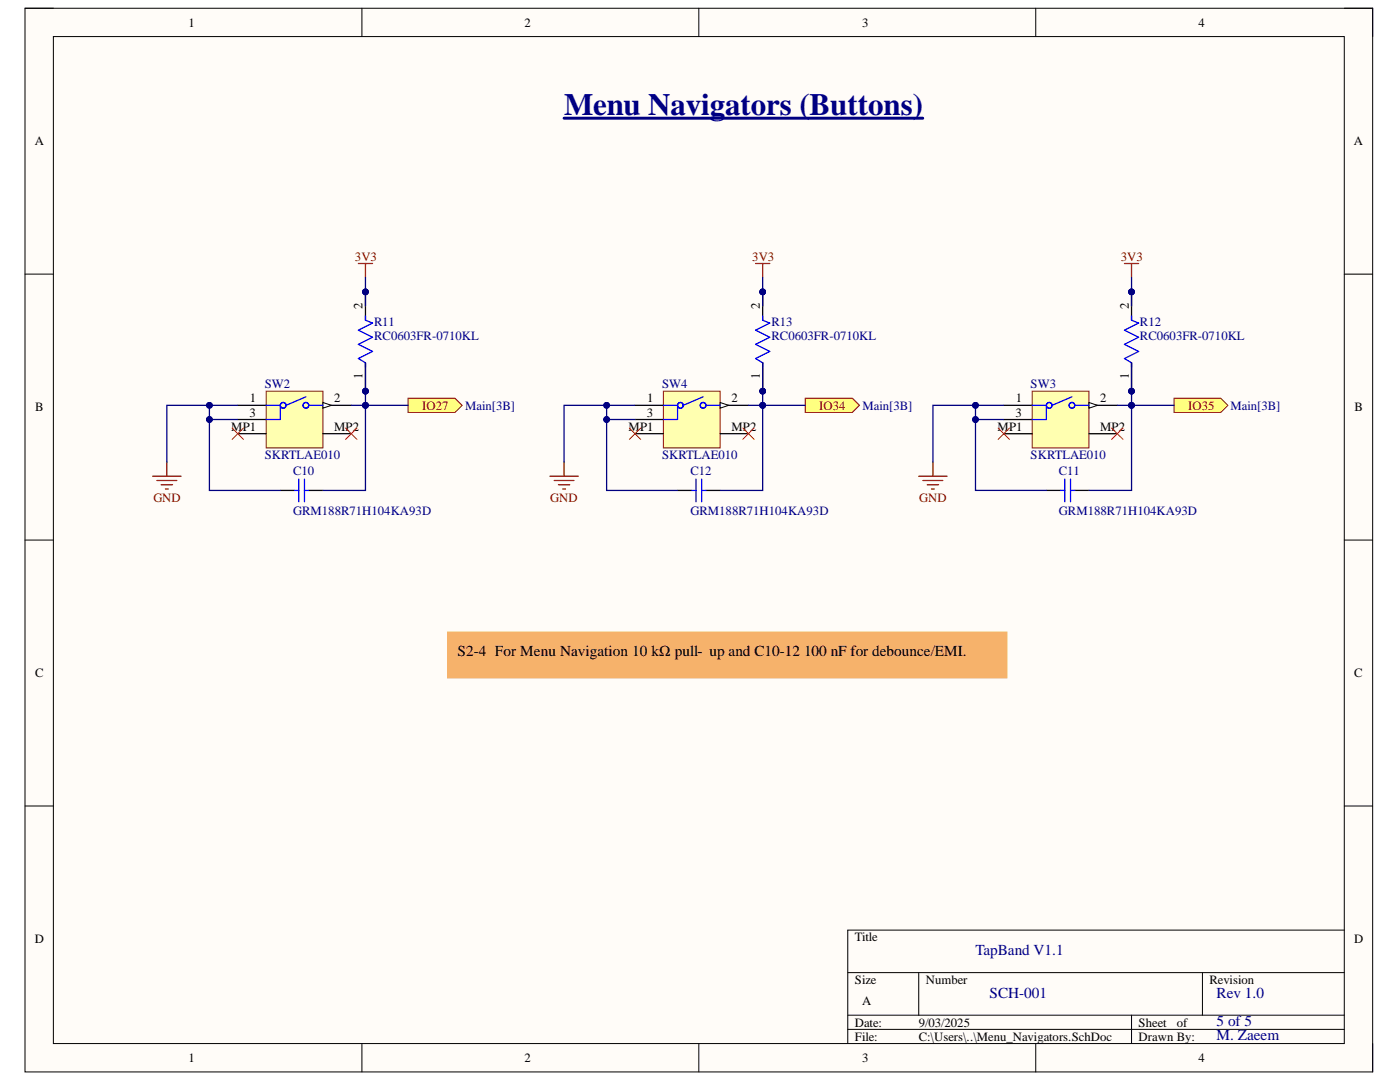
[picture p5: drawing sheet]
<svg xmlns="http://www.w3.org/2000/svg" width="279mm" height="216mm" viewBox="0 0 279 216" stroke-linecap="round" stroke-linejoin="round" font-family="sans-serif">
<defs><g id="words">
<text font-size="6.2" fill="#000080" x="112.6" y="22.9">Menu Navigators (Buttons)</text>
<text font-size="3" x="91.3" y="130.9">S2-4 For Menu Navigation 10 kΩ pull‑ up and C10-12 100 nF for debounce/EMI.</text>
<g font-size="3" fill="#000080">
<text x="194.7" y="190.6">TapBand V1.1</text>
<text x="197.5" y="199.1">SCH-001</text>
<text x="242.8" y="199.1">Rev 1.0</text>
<text x="242.8" y="204.8">5 of 5</text>
<text x="242.8" y="207.6">M. Zaeem</text>
</g>
<g font-size="2.5">
<text x="37.6" y="5.3">1</text>
<text x="104.7" y="5.3">2</text>
<text x="172" y="5.3">3</text>
<text x="239.2" y="5.3">4</text>
<text x="6.9" y="29">A</text>
<text x="270.2" y="29">A</text>
<text x="72.4" y="61.6" transform="rotate(-90 72.4 61.6)">2</text>
<text x="151.7" y="61.6" transform="rotate(-90 151.7 61.6)">2</text>
<text x="225.3" y="61.6" transform="rotate(-90 225.3 61.6)">2</text>
<text x="72.4" y="75.6" transform="rotate(-90 72.4 75.6)">1</text>
<text x="151.7" y="75.6" transform="rotate(-90 151.7 75.6)">1</text>
<text x="225.3" y="75.6" transform="rotate(-90 225.3 75.6)">1</text>
<text x="7" y="82.1">B</text>
<text x="49.8" y="83.2">3</text>
<text x="49.9" y="80.3">1</text>
<text x="66.7" y="80.3">2</text>
<text x="129.1" y="83.2">3</text>
<text x="129.2" y="80.3">1</text>
<text x="146" y="80.3">2</text>
<text x="202.6" y="83.2">3</text>
<text x="202.7" y="80.3">1</text>
<text x="219.5" y="80.3">2</text>
<text x="270.4" y="82.1">B</text>
<text x="46.2" y="86">MP1</text>
<text x="66.7" y="86">MP2</text>
<text x="125.5" y="86">MP1</text>
<text x="146" y="86">MP2</text>
<text x="199.1" y="86">MP1</text>
<text x="219.5" y="86">MP2</text>
<text x="7" y="135.1">C</text>
<text x="270.3" y="135.1">C</text>
<text x="6.9" y="188.2">D</text>
<text x="170.6" y="187.9">Title</text>
<text x="270.3" y="188.2">D</text>
<text x="170.6" y="196.3">Size</text>
<text x="184.8" y="196.3">Number</text>
<text x="241.4" y="196.3">Revision</text>
<text x="172" y="200.6">A</text>
<text x="170.6" y="204.9">Date:</text>
<text x="170.6" y="207.6">File:</text>
<text x="183.4" y="204.9">9/03/2025</text>
<text x="183.4" y="207.6">C:\Users\..\Menu_Navigators.SchDoc</text>
<text x="227.2" y="204.9">Sheet</text>
<text x="227.2" y="207.6">Drawn By:</text>
<text x="234.8" y="204.9">of</text>
<text x="37.6" y="211.9">1</text>
<text x="104.7" y="211.9">2</text>
<text x="172" y="211.9">3</text>
<text x="239.2" y="211.9">4</text>
</g>
<g font-size="2.5" fill="#800000">
<text x="70.8" y="52">3V3</text>
<text x="150.1" y="52">3V3</text>
<text x="223.7" y="52">3V3</text>
<text x="84.3" y="81.7">IO27</text>
<text x="163.5" y="81.7">IO34</text>
<text x="237.1" y="81.7">IO35</text>
<text x="30.6" y="100.1">GND</text>
<text x="109.8" y="100.1">GND</text>
<text x="183.4" y="100.1">GND</text>
</g>
<g font-size="2.5" fill="#000080">
<text x="74.6" y="65.1">R11</text>
<text x="153.9" y="65.1">R13</text>
<text x="227.5" y="65.1">R12</text>
<text x="74.6" y="67.9">RC0603FR-0710KL</text>
<text x="153.9" y="67.9">RC0603FR-0710KL</text>
<text x="227.5" y="67.9">RC0603FR-0710KL</text>
<text x="52.8" y="77.5">SW2</text>
<text x="132.1" y="77.5">SW4</text>
<text x="205.7" y="77.5">SW3</text>
<text x="92.8" y="81.7">Main[3B]</text>
<text x="172.1" y="81.7">Main[3B]</text>
<text x="245.6" y="81.7">Main[3B]</text>
<text x="52.8" y="91.6">SKRTLAE010</text>
<text x="58.5" y="94.7">C10</text>
<text x="132.1" y="91.6">SKRTLAE010</text>
<text x="137.8" y="94.7">C12</text>
<text x="205.7" y="91.6">SKRTLAE010</text>
<text x="211.3" y="94.7">C11</text>
<text x="58.5" y="102.7">GRM188R71H104KA93D</text>
<text x="137.8" y="102.7">GRM188R71H104KA93D</text>
<text x="211.3" y="102.7">GRM188R71H104KA93D</text>
</g>
</g></defs>
<path d="M5 1.6h268.9v212.3h-268.9z" fill-rule="evenodd" fill="#fffcf8"/>
<path d="M5 1.6h268.9v212.3h-268.9z" fill="none" stroke="#000" stroke-width=".2"/>
<path d="M10.7 7.3h257.6v200.9h-257.6z" fill-rule="evenodd" fill="#fffcf8"/>
<g fill="none" stroke="#000" stroke-width=".2">
<path d="M5 1.6h5.7M10.7 7.3h257.6v200.9h-257.6zM72.2 1.6v5.7M139.5 1.6v5.7M206.7 1.6v5.7M268.3 1.6h5.6v5.7M5 54.7h5.7M268.3 54.7h5.6M5 107.8h5.7M268.3 107.8h5.6M5 160.8h5.7M268.3 160.8h5.6"/>
<path d="M169.2 194.1h99.1M183.4 194.1v8.5M240 194.1v8.5M268.3 185.6h-99.1v22.6M72.2 208.2v5.7M139.5 208.2v5.7M169.2 202.6h99.1M169.2 205.4h99.1M206.7 208.2v5.7M225.8 202.6v5.6M273.9 208.2v5.7"/>
</g>
<path d="M183.4 95h5.6M184.2 95.9h4M185.1 96.7h2.2M185.9 97.6h.6M186.2 92.2v2.8" fill="none" stroke="#800000" stroke-width=".25"/>
<path d="M206 78.1h11.3v11.3h-11.3z" fill-rule="evenodd" fill="#ffffb0"/>
<path d="M206 78.1h11.3v11.3h-11.3z" fill="none" stroke="#800000" stroke-width=".2"/>
<path d="M200.3 80.9h5.7M217.3 80.9h5.7" fill="none" stroke="#000" stroke-width=".25"/>
<path d="M217.3 80.3l1.7 .6-1.7 .6z" fill="#f8fcff"/>
<path d="M217.3 80.3l1.7 .6-1.7 .6z" fill="none" stroke="#000" stroke-width=".2"/>
<g fill="none" stroke="#00f" stroke-width=".25">
<path d="M213.9 79.2l-3.9 1.7M206 80.9h2.8v2.8h-2.8M211.7 97.9h.8M212.5 95.6v4.5M213.6 95.6v4.5M213.6 97.9h.9M214.5 80.9h2.8"/>
<circle cx="209.4" cy="80.9" r=".57"/>
<circle cx="213.9" cy="80.9" r=".57"/>
</g>
<path d="M200.3 83.7h5.7M200.3 86.5h5.7M208.8 97.9h2.9M214.5 97.9h2.8M217.3 86.5h5.7" fill="none" stroke="#000" stroke-width=".25"/>
<path d="M234.3 79.5h9.3l1.5 1.4-1.5 1.4h-9.3z" fill-rule="evenodd" fill="#ffff80"/>
<path d="M234.3 79.5h9.3l1.5 1.4-1.5 1.4h-9.3z" fill="none" stroke="#800000" stroke-width=".2"/>
<path d="M199.2 85.4l2.3 2.3M201.5 85.4l-2.3 2.3M221.8 85.4l2.3 2.3M224.1 85.4l-2.3 2.3" fill="none" stroke="#f00" stroke-width=".2"/>
<path d="M224.4 52.6h2.8M225.8 52.6v2.8" fill="none" stroke="#800000" stroke-width=".25"/>
<path d="M89.9 126.7h110.4v7.9h-110.4z" fill-rule="evenodd" fill="#f6b26b"/>
<path d="M89.9 126.7h110.4v7.9h-110.4z" fill="none" stroke="#f6b26b" stroke-width="1.4"/>
<path d="M112.6 23.6h71.6" fill="none" stroke="#000080" stroke-width=".59"/>
<circle cx="225.8" cy="78.1" r=".57" fill="#000080"/>
<circle cx="225.8" cy="78.1" r=".57" fill="none" stroke="#000080" stroke-width=".2"/>
<circle cx="225.8" cy="58.2" r=".57" fill="#000080"/>
<circle cx="225.8" cy="58.2" r=".57" fill="none" stroke="#000080" stroke-width=".2"/>
<path d="M225.8 72.4v5.7" fill="none" stroke="#000" stroke-width=".25"/>
<circle cx="225.8" cy="78.1" r=".57" fill="#000080"/>
<circle cx="225.8" cy="78.1" r=".57" fill="none" stroke="#000080" stroke-width=".2"/>
<path d="M225.8 58.2v5.7" fill="none" stroke="#000" stroke-width=".25"/>
<circle cx="225.8" cy="58.2" r=".57" fill="#000080"/>
<circle cx="225.8" cy="58.2" r=".57" fill="none" stroke="#000080" stroke-width=".2"/>
<path d="M225.8 63.1v.8l1.4 .6-2.8 1.4 2.8 1.4-2.8 1.4 2.8 1.4-2.8 1.4 1.4 .9v.8" fill="none" stroke="#00f" stroke-width=".25"/>
<path d="M109.7 95h5.7M110.6 95.9h4M111.4 96.7h2.3M112.3 97.6h.6M112.6 92.2v2.8" fill="none" stroke="#800000" stroke-width=".25"/>
<path d="M132.4 78.1h11.3v11.3h-11.3z" fill-rule="evenodd" fill="#ffffb0"/>
<path d="M132.4 78.1h11.3v11.3h-11.3z" fill="none" stroke="#800000" stroke-width=".2"/>
<path d="M126.7 80.9h5.7M143.7 80.9h5.7" fill="none" stroke="#000" stroke-width=".25"/>
<path d="M143.7 80.3l1.7 .6-1.7 .5z" fill="#f8fcff"/>
<path d="M143.7 80.3l1.7 .6-1.7 .5z" fill="none" stroke="#000" stroke-width=".2"/>
<g fill="none" stroke="#00f" stroke-width=".25">
<path d="M140.3 79.2l-3.9 1.7M132.4 80.9h2.8v2.8h-2.8M138.1 97.9h.8M138.9 95.6v4.5M140 95.6v4.5M140 97.9h.9M140.9 80.9h2.8"/>
<circle cx="135.8" cy="80.9" r=".57"/>
<circle cx="140.3" cy="80.9" r=".57"/>
</g>
<path d="M126.7 83.7h5.7M126.7 86.5h5.7M135.2 97.9h2.9M140.9 97.9h2.8M143.7 86.5h5.7" fill="none" stroke="#000" stroke-width=".25"/>
<path d="M160.7 79.5h9.4l1.4 1.4-1.4 1.4h-9.4z" fill-rule="evenodd" fill="#ffff80"/>
<path d="M160.7 79.5h9.4l1.4 1.4-1.4 1.4h-9.4z" fill="none" stroke="#800000" stroke-width=".2"/>
<path d="M125.6 85.4l2.3 2.3M127.9 85.4l-2.3 2.3M148.2 85.4l2.3 2.3M150.5 85.4l-2.3 2.3" fill="none" stroke="#f00" stroke-width=".2"/>
<path d="M150.8 52.6h2.8M152.2 52.6v2.8" fill="none" stroke="#800000" stroke-width=".25"/>
<circle cx="152.2" cy="78.1" r=".57" fill="#000080"/>
<circle cx="152.2" cy="78.1" r=".57" fill="none" stroke="#000080" stroke-width=".2"/>
<circle cx="152.2" cy="58.2" r=".57" fill="#000080"/>
<circle cx="152.2" cy="58.2" r=".57" fill="none" stroke="#000080" stroke-width=".2"/>
<path d="M152.2 72.4v5.7" fill="none" stroke="#000" stroke-width=".25"/>
<circle cx="152.2" cy="78.1" r=".57" fill="#000080"/>
<circle cx="152.2" cy="78.1" r=".57" fill="none" stroke="#000080" stroke-width=".2"/>
<path d="M152.2 58.2v5.7" fill="none" stroke="#000" stroke-width=".25"/>
<circle cx="152.2" cy="58.2" r=".57" fill="#000080"/>
<circle cx="152.2" cy="58.2" r=".57" fill="none" stroke="#000080" stroke-width=".2"/>
<path d="M152.2 63.1v.8l1.4 .6-2.8 1.4 2.8 1.4-2.8 1.4 2.8 1.4-2.8 1.4 1.4 .9v.8" fill="none" stroke="#00f" stroke-width=".25"/>
<path d="M30.5 95h5.6M31.3 95.9h4M32.2 96.7h2.2M33 97.6h.6M33.3 92.2v2.8" fill="none" stroke="#800000" stroke-width=".25"/>
<path d="M53.1 78.1h11.3v11.3h-11.3z" fill-rule="evenodd" fill="#ffffb0"/>
<path d="M53.1 78.1h11.3v11.3h-11.3z" fill="none" stroke="#800000" stroke-width=".2"/>
<path d="M47.5 80.9h5.6M64.4 80.9h5.7" fill="none" stroke="#000" stroke-width=".25"/>
<path d="M64.4 80.3l1.7 .6-1.7 .5z" fill="#f8fcff"/>
<path d="M64.4 80.3l1.7 .6-1.7 .5z" fill="none" stroke="#000" stroke-width=".2"/>
<g fill="none" stroke="#00f" stroke-width=".25">
<path d="M61 79.2l-3.9 1.7M53.1 80.9h2.8v2.8h-2.8M58.8 97.9h.8M59.6 95.6v4.5M60.8 95.6v4.5M60.8 97.9h.8M61.6 80.9h2.8"/>
<circle cx="56.5" cy="80.9" r=".57"/>
<circle cx="61" cy="80.9" r=".57"/>
</g>
<path d="M47.5 83.7h5.6M47.5 86.5h5.6M55.9 97.9h2.9M61.6 97.9h2.8M64.4 86.5h5.7" fill="none" stroke="#000" stroke-width=".25"/>
<path d="M81.4 79.5h9.4l1.4 1.4-1.4 1.4h-9.4z" fill-rule="evenodd" fill="#ffff80"/>
<path d="M81.4 79.5h9.4l1.4 1.4-1.4 1.4h-9.4z" fill="none" stroke="#800000" stroke-width=".2"/>
<path d="M46.3 85.4l2.3 2.3M48.6 85.4l-2.3 2.3M69 85.4l2.2 2.3M71.2 85.4l-2.2 2.3" fill="none" stroke="#f00" stroke-width=".2"/>
<path d="M71.5 52.6h2.9M72.9 52.6v2.8" fill="none" stroke="#800000" stroke-width=".25"/>
<circle cx="72.9" cy="78.1" r=".57" fill="#000080"/>
<circle cx="72.9" cy="78.1" r=".57" fill="none" stroke="#000080" stroke-width=".2"/>
<circle cx="72.9" cy="58.2" r=".57" fill="#000080"/>
<circle cx="72.9" cy="58.2" r=".57" fill="none" stroke="#000080" stroke-width=".2"/>
<path d="M72.9 72.4v5.7" fill="none" stroke="#000" stroke-width=".25"/>
<circle cx="72.9" cy="78.1" r=".57" fill="#000080"/>
<circle cx="72.9" cy="78.1" r=".57" fill="none" stroke="#000080" stroke-width=".2"/>
<path d="M72.9 58.2v5.7" fill="none" stroke="#000" stroke-width=".25"/>
<circle cx="72.9" cy="58.2" r=".57" fill="#000080"/>
<circle cx="72.9" cy="58.2" r=".57" fill="none" stroke="#000080" stroke-width=".2"/>
<path d="M72.9 63.1v.8l1.5 .6-2.9 1.4 2.9 1.4-2.9 1.4 2.9 1.4-2.9 1.4 1.4 .9v.8" fill="none" stroke="#00f" stroke-width=".25"/>
<path d="M200.3 80.9h-14.1v11.3" fill="none" stroke="#000080" stroke-width=".25"/>
<circle cx="194.7" cy="80.9" r=".57" fill="#000080"/>
<circle cx="194.7" cy="80.9" r=".57" fill="none" stroke="#000080" stroke-width=".2"/>
<path d="M194.7 80.9v2.8h5.6" fill="none" stroke="#000080" stroke-width=".25"/>
<circle cx="194.7" cy="83.7" r=".57" fill="#000080"/>
<circle cx="194.7" cy="83.7" r=".57" fill="none" stroke="#000080" stroke-width=".2"/>
<circle cx="194.7" cy="80.9" r=".57" fill="#000080"/>
<circle cx="194.7" cy="80.9" r=".57" fill="none" stroke="#000080" stroke-width=".2"/>
<path d="M194.7 83.7v14.2h14.1" fill="none" stroke="#000080" stroke-width=".25"/>
<circle cx="194.7" cy="83.7" r=".57" fill="#000080"/>
<circle cx="194.7" cy="83.7" r=".57" fill="none" stroke="#000080" stroke-width=".2"/>
<path d="M225.8 80.9v17h-8.5" fill="none" stroke="#000080" stroke-width=".25"/>
<circle cx="225.8" cy="80.9" r=".57" fill="#000080"/>
<circle cx="225.8" cy="80.9" r=".57" fill="none" stroke="#000080" stroke-width=".2"/>
<path d="M223 80.9h11.3" fill="none" stroke="#000080" stroke-width=".25"/>
<circle cx="225.8" cy="80.9" r=".57" fill="#000080"/>
<circle cx="225.8" cy="80.9" r=".57" fill="none" stroke="#000080" stroke-width=".2"/>
<path d="M225.8 55.4v5.7" fill="none" stroke="#000080" stroke-width=".25"/>
<circle cx="225.8" cy="58.2" r=".57" fill="#000080"/>
<circle cx="225.8" cy="58.2" r=".57" fill="none" stroke="#000080" stroke-width=".2"/>
<path d="M225.8 72.4v8.5" fill="none" stroke="#000080" stroke-width=".25"/>
<circle cx="225.8" cy="78.1" r=".57" fill="#000080"/>
<circle cx="225.8" cy="78.1" r=".57" fill="none" stroke="#000080" stroke-width=".2"/>
<circle cx="225.8" cy="80.9" r=".57" fill="#000080"/>
<circle cx="225.8" cy="80.9" r=".57" fill="none" stroke="#000080" stroke-width=".2"/>
<path d="M126.7 80.9h-14.1v11.3" fill="none" stroke="#000080" stroke-width=".25"/>
<circle cx="121.1" cy="80.9" r=".57" fill="#000080"/>
<circle cx="121.1" cy="80.9" r=".57" fill="none" stroke="#000080" stroke-width=".2"/>
<path d="M121.1 80.9v2.8h5.6" fill="none" stroke="#000080" stroke-width=".25"/>
<circle cx="121.1" cy="83.7" r=".57" fill="#000080"/>
<circle cx="121.1" cy="83.7" r=".57" fill="none" stroke="#000080" stroke-width=".2"/>
<circle cx="121.1" cy="80.9" r=".57" fill="#000080"/>
<circle cx="121.1" cy="80.9" r=".57" fill="none" stroke="#000080" stroke-width=".2"/>
<path d="M121.1 83.7v14.2h14.1" fill="none" stroke="#000080" stroke-width=".25"/>
<circle cx="121.1" cy="83.7" r=".57" fill="#000080"/>
<circle cx="121.1" cy="83.7" r=".57" fill="none" stroke="#000080" stroke-width=".2"/>
<path d="M152.2 80.9v17h-8.5" fill="none" stroke="#000080" stroke-width=".25"/>
<circle cx="152.2" cy="80.9" r=".57" fill="#000080"/>
<circle cx="152.2" cy="80.9" r=".57" fill="none" stroke="#000080" stroke-width=".2"/>
<path d="M149.4 80.9h11.3" fill="none" stroke="#000080" stroke-width=".25"/>
<circle cx="152.2" cy="80.9" r=".57" fill="#000080"/>
<circle cx="152.2" cy="80.9" r=".57" fill="none" stroke="#000080" stroke-width=".2"/>
<path d="M152.2 55.4v5.7" fill="none" stroke="#000080" stroke-width=".25"/>
<circle cx="152.2" cy="58.2" r=".57" fill="#000080"/>
<circle cx="152.2" cy="58.2" r=".57" fill="none" stroke="#000080" stroke-width=".2"/>
<path d="M152.2 72.4v8.5" fill="none" stroke="#000080" stroke-width=".25"/>
<circle cx="152.2" cy="78.1" r=".57" fill="#000080"/>
<circle cx="152.2" cy="78.1" r=".57" fill="none" stroke="#000080" stroke-width=".2"/>
<circle cx="152.2" cy="80.9" r=".57" fill="#000080"/>
<circle cx="152.2" cy="80.9" r=".57" fill="none" stroke="#000080" stroke-width=".2"/>
<path d="M47.5 80.9h-14.2v11.3" fill="none" stroke="#000080" stroke-width=".25"/>
<circle cx="41.8" cy="80.9" r=".57" fill="#000080"/>
<circle cx="41.8" cy="80.9" r=".57" fill="none" stroke="#000080" stroke-width=".2"/>
<path d="M41.8 80.9v2.8h5.7" fill="none" stroke="#000080" stroke-width=".25"/>
<circle cx="41.8" cy="83.7" r=".57" fill="#000080"/>
<circle cx="41.8" cy="83.7" r=".57" fill="none" stroke="#000080" stroke-width=".2"/>
<circle cx="41.8" cy="80.9" r=".57" fill="#000080"/>
<circle cx="41.8" cy="80.9" r=".57" fill="none" stroke="#000080" stroke-width=".2"/>
<path d="M41.8 83.7v14.2h14.1" fill="none" stroke="#000080" stroke-width=".25"/>
<circle cx="41.8" cy="83.7" r=".57" fill="#000080"/>
<circle cx="41.8" cy="83.7" r=".57" fill="none" stroke="#000080" stroke-width=".2"/>
<path d="M72.9 80.9v17h-8.5" fill="none" stroke="#000080" stroke-width=".25"/>
<circle cx="72.9" cy="80.9" r=".57" fill="#000080"/>
<circle cx="72.9" cy="80.9" r=".57" fill="none" stroke="#000080" stroke-width=".2"/>
<path d="M70.1 80.9h11.3" fill="none" stroke="#000080" stroke-width=".25"/>
<circle cx="72.9" cy="80.9" r=".57" fill="#000080"/>
<circle cx="72.9" cy="80.9" r=".57" fill="none" stroke="#000080" stroke-width=".2"/>
<path d="M72.9 55.4v5.7" fill="none" stroke="#000080" stroke-width=".25"/>
<circle cx="72.9" cy="58.2" r=".57" fill="#000080"/>
<circle cx="72.9" cy="58.2" r=".57" fill="none" stroke="#000080" stroke-width=".2"/>
<path d="M72.9 72.4v8.5" fill="none" stroke="#000080" stroke-width=".25"/>
<circle cx="72.9" cy="78.1" r=".57" fill="#000080"/>
<circle cx="72.9" cy="78.1" r=".57" fill="none" stroke="#000080" stroke-width=".2"/>
<circle cx="72.9" cy="80.9" r=".57" fill="#000080"/>
<circle cx="72.9" cy="80.9" r=".57" fill="none" stroke="#000080" stroke-width=".2"/>
<use href="#words"/>
</svg>
